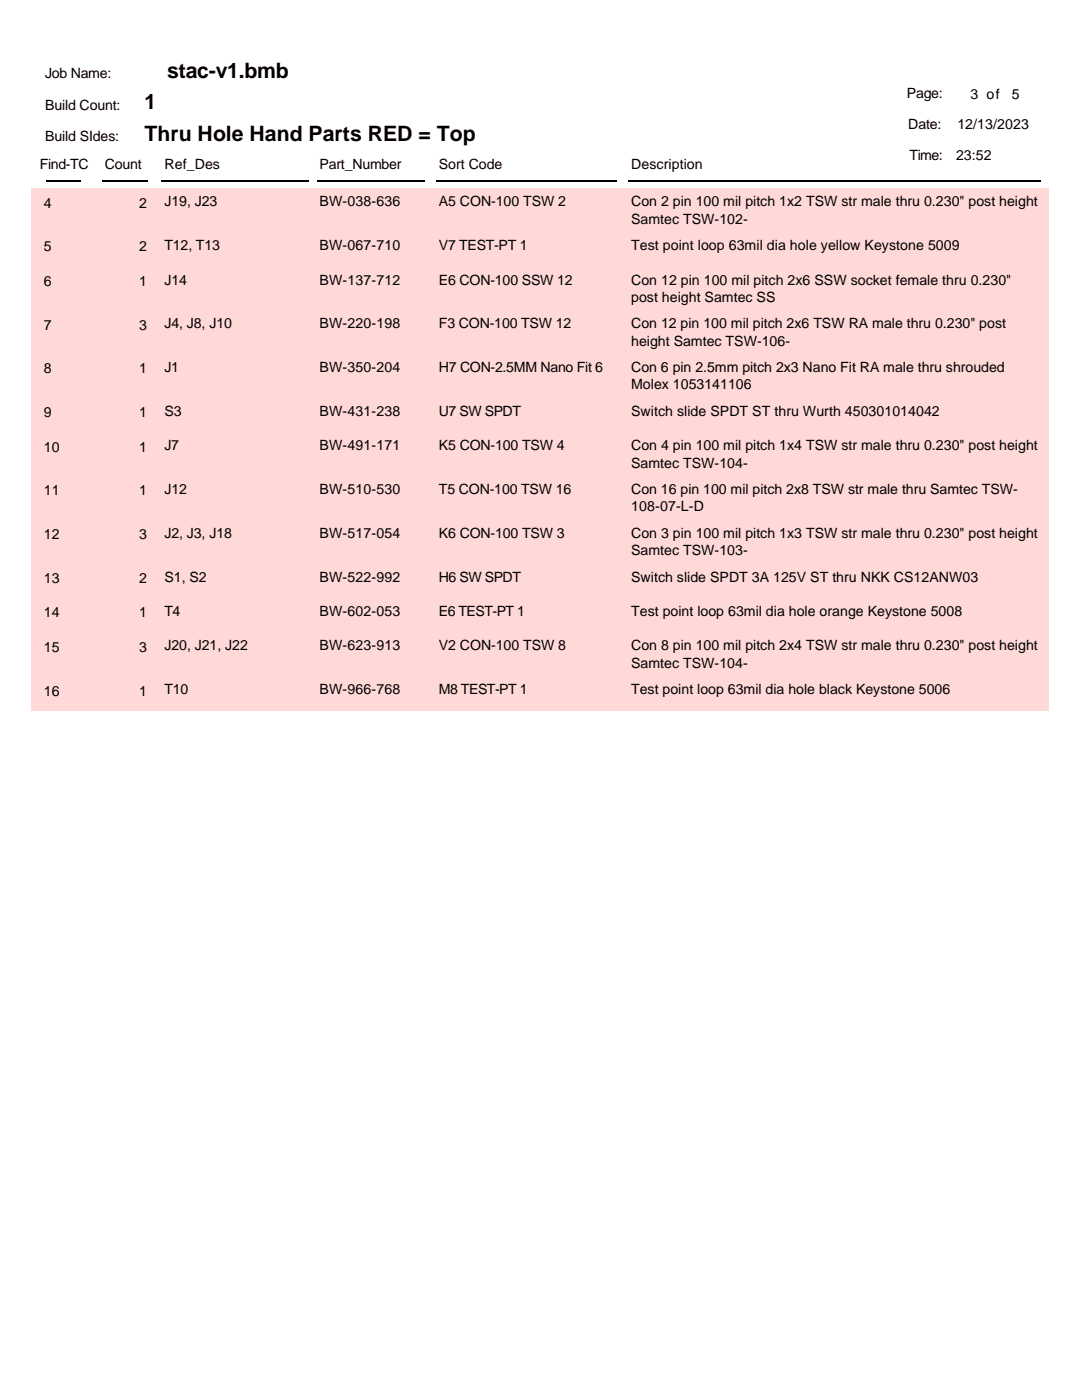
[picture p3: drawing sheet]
<svg xmlns="http://www.w3.org/2000/svg" width="216mm" height="279mm" viewBox="0 0 216 279" stroke-linecap="round" stroke-linejoin="round" font-family="sans-serif">
<defs><g id="words">
<g font-size="4.2">
<text x="33.4" y="15.5">stac-v1.bmb</text>
<text x="28.8" y="21.8">1</text>
<text x="28.8" y="28.2">Thru Hole Hand Parts RED = Top</text>
</g>
<g font-size="2.8">
<text x="9" y="15.5">Job Name:</text>
<text x="9" y="21.9">Build Count:</text>
<text x="181" y="19.5">Page:</text>
<text x="193.7" y="19.8">3 of</text>
<text x="201.9" y="19.8">5</text>
<text x="9" y="28.2">Build SIdes:</text>
<text x="181.2" y="25.8">Date:</text>
<text x="191" y="25.8">12/13/2023</text>
<text x="7.9" y="33.8">Find-TC</text>
<text x="20.9" y="33.8">Count</text>
<text x="32.8" y="33.8">Ref_Des</text>
<text x="63.8" y="33.8">Part_Number</text>
<text x="87.6" y="33.8">Sort Code</text>
<text x="125.9" y="33.8">Description</text>
<text x="181.5" y="31.9">Time:</text>
<text x="190.8" y="31.9">23:52</text>
<text x="8.7" y="41.4">4</text>
<text x="27.8" y="41.4">2</text>
<text x="32.8" y="41.2">J19, J23</text>
<text x="63.8" y="41.2">BW-038-636</text>
<text x="87.6" y="41.2">A5 CON-100 TSW 2</text>
<text x="125.9" y="41.2">Con 2 pin 100 mil pitch 1x2 TSW str male thru 0.230&quot; post height</text>
<text x="125.9" y="44.6">Samtec TSW-102-</text>
<text x="8.7" y="50.2">5</text>
<text x="27.8" y="50.2">2</text>
<text x="32.8" y="49.9">T12, T13</text>
<text x="63.8" y="49.9">BW-067-710</text>
<text x="87.6" y="49.9">V7 TEST-PT 1</text>
<text x="125.9" y="49.9">Test point loop 63mil dia hole yellow Keystone 5009</text>
<text x="8.7" y="57.1">6</text>
<text x="27.8" y="57.1">1</text>
<text x="32.8" y="56.8">J14</text>
<text x="63.8" y="56.8">BW-137-712</text>
<text x="87.6" y="56.8">E6 CON-100 SSW 12</text>
<text x="125.9" y="56.8">Con 12 pin 100 mil pitch 2x6 SSW socket female thru 0.230&quot;</text>
<text x="8.7" y="65.8">7</text>
<text x="27.8" y="65.8">3</text>
<text x="32.8" y="65.5">J4, J8, J10</text>
<text x="63.8" y="65.5">BW-220-198</text>
<text x="87.6" y="65.5">F3 CON-100 TSW 12</text>
<text x="125.9" y="60.2">post height Samtec SS</text>
<text x="125.9" y="65.5">Con 12 pin 100 mil pitch 2x6 TSW RA male thru 0.230&quot; post</text>
<text x="125.9" y="69">height Samtec TSW-106-</text>
<text x="8.7" y="74.5">8</text>
<text x="27.8" y="74.5">1</text>
<text x="32.8" y="74.3">J1</text>
<text x="63.8" y="74.3">BW-350-204</text>
<text x="87.6" y="74.3">H7 CON-2.5MM Nano Fit 6</text>
<text x="125.9" y="74.3">Con 6 pin 2.5mm pitch 2x3 Nano Fit RA male thru shrouded</text>
<text x="125.9" y="77.7">Molex 1053141106</text>
<text x="8.7" y="83.3">9</text>
<text x="27.8" y="83.3">1</text>
<text x="32.8" y="83">S3</text>
<text x="63.8" y="83">BW-431-238</text>
<text x="87.6" y="83">U7 SW SPDT</text>
<text x="125.9" y="83">Switch slide SPDT ST thru Wurth 450301014042</text>
<text x="32.8" y="89.9">J7</text>
<text x="63.8" y="89.9">BW-491-171</text>
<text x="87.6" y="89.9">K5 CON-100 TSW 4</text>
<text x="125.9" y="89.9">Con 4 pin 100 mil pitch 1x4 TSW str male thru 0.230&quot; post height</text>
<text x="8.7" y="90.1">10</text>
<text x="27.8" y="90.1">1</text>
<text x="125.9" y="93.3">Samtec TSW-104-</text>
<text x="8.7" y="98.9">11</text>
<text x="27.8" y="98.9">1</text>
<text x="32.8" y="98.6">J12</text>
<text x="63.8" y="98.6">BW-510-530</text>
<text x="87.6" y="98.6">T5 CON-100 TSW 16</text>
<text x="125.9" y="98.6">Con 16 pin 100 mil pitch 2x8 TSW str male thru Samtec TSW-</text>
<text x="8.7" y="107.6">12</text>
<text x="27.8" y="107.6">3</text>
<text x="32.8" y="107.3">J2, J3, J18</text>
<text x="63.8" y="107.3">BW-517-054</text>
<text x="87.6" y="107.3">K6 CON-100 TSW 3</text>
<text x="125.9" y="102">108-07-L-D</text>
<text x="125.9" y="107.3">Con 3 pin 100 mil pitch 1x3 TSW str male thru 0.230&quot; post height</text>
<text x="125.9" y="110.8">Samtec TSW-103-</text>
<text x="8.7" y="116.3">13</text>
<text x="27.8" y="116.3">2</text>
<text x="32.8" y="116.1">S1, S2</text>
<text x="63.8" y="116.1">BW-522-992</text>
<text x="87.6" y="116.1">H6 SW SPDT</text>
<text x="125.9" y="116.1">Switch slide SPDT 3A 125V ST thru NKK CS12ANW03</text>
<text x="8.7" y="123.2">14</text>
<text x="27.8" y="123.2">1</text>
<text x="32.8" y="122.9">T4</text>
<text x="63.8" y="122.9">BW-602-053</text>
<text x="87.6" y="122.9">E6 TEST-PT 1</text>
<text x="125.9" y="122.9">Test point loop 63mil dia hole orange Keystone 5008</text>
<text x="8.7" y="130.1">15</text>
<text x="27.8" y="130.1">3</text>
<text x="32.8" y="129.8">J20, J21, J22</text>
<text x="63.8" y="129.8">BW-623-913</text>
<text x="87.6" y="129.8">V2 CON-100 TSW 8</text>
<text x="125.9" y="129.8">Con 8 pin 100 mil pitch 2x4 TSW str male thru 0.230&quot; post height</text>
<text x="125.9" y="133.3">Samtec TSW-104-</text>
<text x="8.7" y="138.8">16</text>
<text x="27.8" y="138.8">1</text>
<text x="32.8" y="138.5">T10</text>
<text x="63.8" y="138.5">BW-966-768</text>
<text x="87.6" y="138.5">M8 TEST-PT 1</text>
<text x="125.9" y="138.5">Test point loop 63mil dia hole black Keystone 5006</text>
</g>
</g></defs>
<path d="M9.3 36.1h6.8M20.4 36.1h9M32.3 36.1h29.3M63.2 36.1h21.5M87 36.1h36M125.4 36.1h82.3" fill="none" stroke="#000" stroke-width=".26"/>
<g fill="#ffd8d8">
<path d="M6.3 37.6h203v8.7h-203z"/>
<path d="M6.3 46.3h203v6.9h-203z"/>
<path d="M6.3 53.2h203v8.7h-203z"/>
<path d="M6.3 61.9h203v8.7h-203z"/>
<path d="M6.3 70.6h203v8.8h-203z"/>
<path d="M6.3 79.4h203v6.9h-203z"/>
<path d="M6.3 86.3h203v8.7h-203z"/>
<path d="M6.3 95h203v8.7h-203z"/>
<path d="M6.3 103.7h203v8.7h-203z"/>
<path d="M6.3 112.4h203v6.9h-203z"/>
<path d="M6.3 119.3h203v6.9h-203z"/>
<path d="M6.3 126.2h203v8.7h-203z"/>
<path d="M6.3 134.9h203v6.9h-203z"/>
</g>
<use href="#words"/>
</svg>
